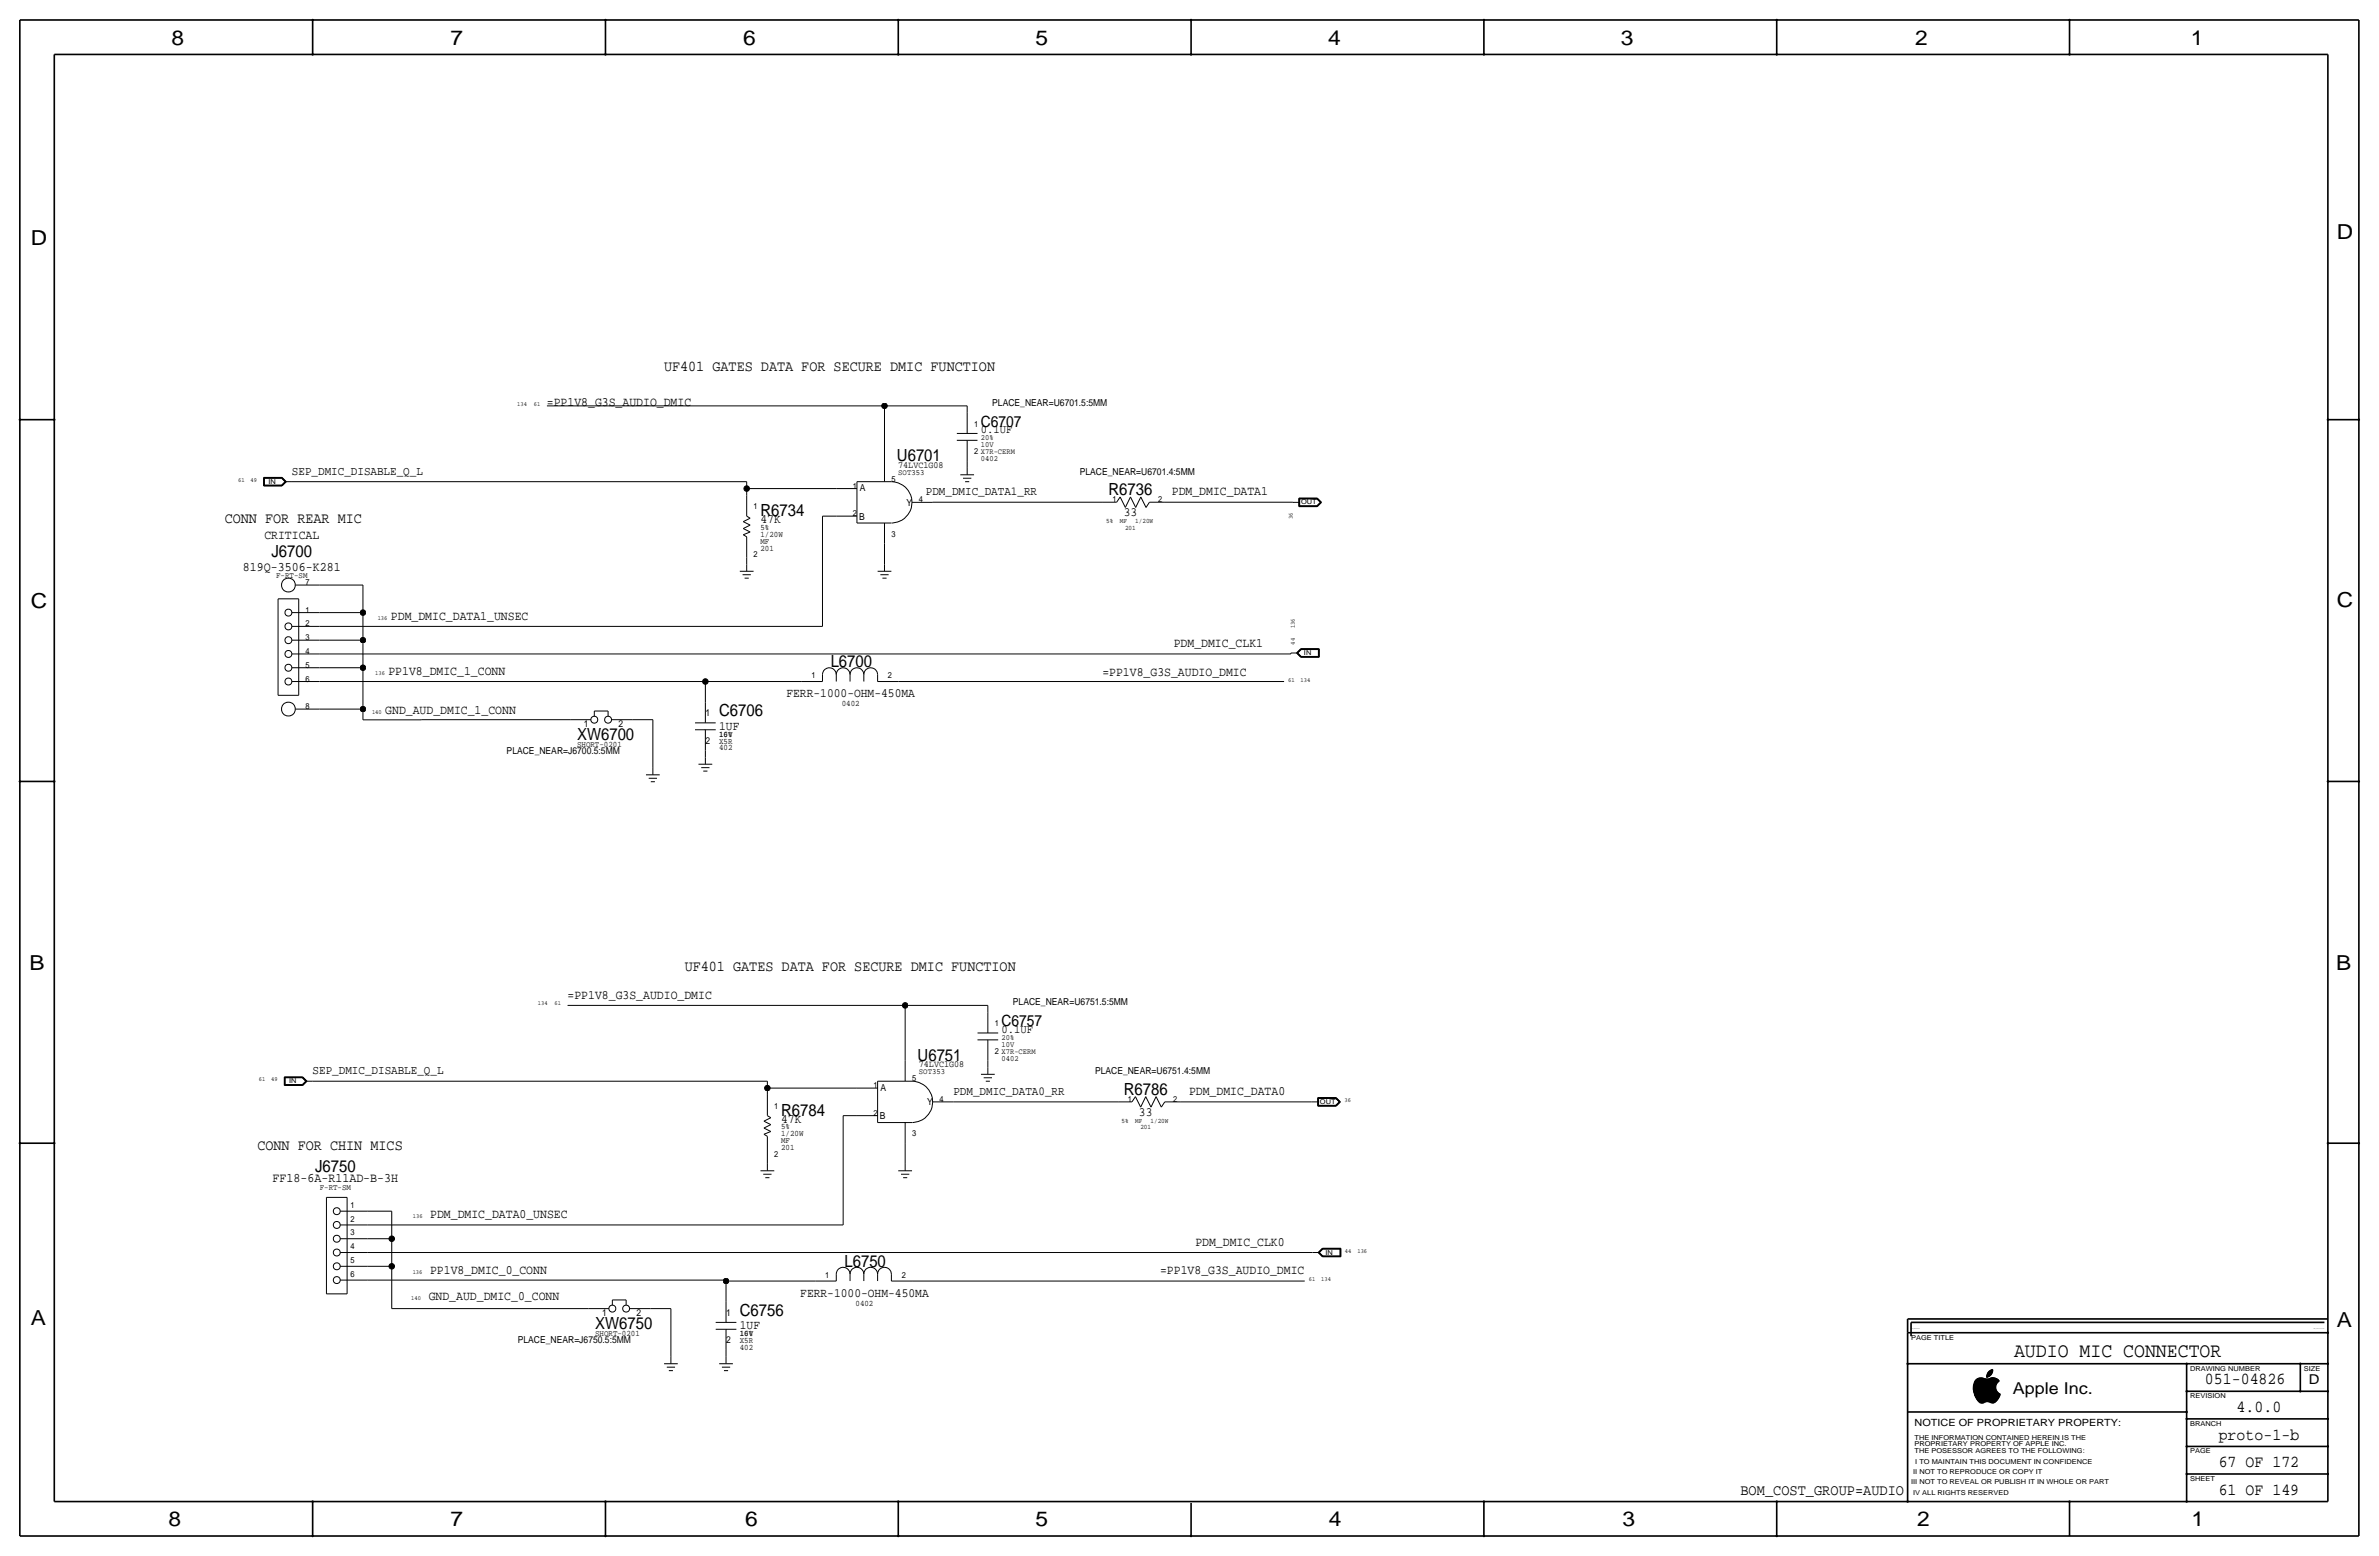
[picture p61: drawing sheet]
<svg xmlns="http://www.w3.org/2000/svg" width="877mm" height="574mm" viewBox="0 0 877 574" stroke-linecap="round" stroke-linejoin="round" font-family="sans-serif">
<defs><g id="words">
<g font-size="7.6">
<text x="63.2" y="16.5">8</text>
<text x="166.1" y="16.5">7</text>
<text x="274" y="16.5">6</text>
<text x="381.7" y="16.5">5</text>
<text x="489.7" y="16.5">4</text>
<text x="597.6" y="16.5">3</text>
<text x="706.1" y="16.5">2</text>
<text x="807.7" y="16.5">1</text>
<text x="861.5" y="88.1">D</text>
<text x="11.4" y="90.4">D</text>
<text x="11.4" y="224.3">C</text>
<text x="861.5" y="223.8">C</text>
<text x="10.9" y="357.6">B</text>
<text x="861.3" y="357.4">B</text>
<text x="11.4" y="488.4">A</text>
<text x="861.5" y="489.2">A</text>
<text x="62.2" y="562.6">8</text>
<text x="166.1" y="562.6">7</text>
<text x="274.8" y="562.6">6</text>
<text x="381.7" y="562.6">5</text>
<text x="489.9" y="562.6">4</text>
<text x="598.1" y="562.6">3</text>
<text x="706.8" y="562.6">2</text>
<text x="807.9" y="562.6">1</text>
</g>
<text font-size="7.5" x="742.5" y="500.1">AUDIO MIC CONNECTOR</text>
<g font-size="6.2">
<text x="330.7" y="169.9">U6701</text>
<text x="408.7" y="182.6">R6736</text>
<text x="280.4" y="190.2">R6734</text>
<text x="100.1" y="205.5">J6700</text>
<text x="306.3" y="245.9">L6700</text>
<text x="265.1" y="263.9">C6706</text>
<text x="212.8" y="272.9">XW6700</text>
<text x="338.3" y="390.9">U6751</text>
<text x="414.3" y="403.6">R6786</text>
<text x="288" y="411.2">R6784</text>
<text x="116.2" y="432">J6750</text>
<text x="311.3" y="466.9">L6750</text>
<text x="272.7" y="484.9">C6756</text>
<text x="219.4" y="490">XW6750</text>
<text x="812.9" y="510.3">051-04826</text>
<text x="824.6" y="520.4">4.0.0</text>
<text x="818" y="530.6">proto-1-b</text>
<text x="818" y="540.8">67 OF 172</text>
<text x="818" y="550.9">61 OF 149</text>
</g>
<text font-size="6" x="742.1" y="513.9">Apple Inc.</text>
<g font-size="5.7">
<text x="361.6" y="157.2">C6707</text>
<text x="369.3" y="378.2">C6757</text>
</g>
<g font-size="5.6">
<text x="244.8" y="136.9">UF401 GATES DATA FOR SECURE DMIC FUNCTION</text>
<text x="82.9" y="192.8">CONN FOR REAR MIC</text>
<text x="252.4" y="357.9">UF401 GATES DATA FOR SECURE DMIC FUNCTION</text>
<text x="94.9" y="423.9">CONN FOR CHIN MICS</text>
<text x="641.7" y="550.9">BOM_COST_GROUP=AUDIO</text>
</g>
<text font-size="5" x="851.2" y="510.3">D</text>
<g font-size="4.8">
<text x="89.6" y="210.6">819Q-3506-K281</text>
<text x="100.5" y="435.8">FF18-6A-R11AD-B-3H</text>
</g>
<g font-size="4.7">
<text x="201.6" y="149.6">=PP1V8_G3S_AUDIO_DMIC</text>
<text x="432" y="182.6">PDM_DMIC_DATA1</text>
<text x="414.3" y="190.2">33</text>
<text x="280.4" y="192.8">47K</text>
<text x="97.5" y="198.8">CRITICAL</text>
<text x="144.1" y="228.7">PDM_DMIC_DATA1_UNSEC</text>
<text x="432.7" y="238.5">PDM_DMIC_CLK1</text>
<text x="143.2" y="248.7">PP1V8_DMIC_1_CONN</text>
<text x="406.4" y="249">=PP1V8_G3S_AUDIO_DMIC</text>
<text x="289.9" y="257">FERR-1000-OHM-450MA</text>
<text x="142" y="263.1">GND_AUD_DMIC_1_CONN</text>
<text x="265.1" y="269">1UF</text>
<text x="209.2" y="368">=PP1V8_G3S_AUDIO_DMIC</text>
<text x="438.4" y="403.7">PDM_DMIC_DATA0</text>
<text x="288" y="413.8">47K</text>
<text x="419.9" y="411.2">33</text>
<text x="158.6" y="449">PDM_DMIC_DATA0_UNSEC</text>
<text x="440.7" y="459.1">PDM_DMIC_CLK0</text>
<text x="158.5" y="469.6">PP1V8_DMIC_0_CONN</text>
<text x="427.7" y="469.6">=PP1V8_G3S_AUDIO_DMIC</text>
<text x="158" y="479.3">GND_AUD_DMIC_0_CONN</text>
<text x="295" y="478">FERR-1000-OHM-450MA</text>
<text x="272.7" y="490">1UF</text>
</g>
<g font-size="4.5">
<text x="107.6" y="175">SEP_DMIC_DISABLE_Q_L</text>
<text x="341.3" y="182.6">PDM_DMIC_DATA1_RR</text>
<text x="115.3" y="396">SEP_DMIC_DISABLE_Q_L</text>
<text x="351.5" y="403.6">PDM_DMIC_DATA0_RR</text>
</g>
<g font-size="4.4">
<text x="361.6" y="159.8">0.1UF</text>
<text x="369.3" y="380.7">0.1UF</text>
</g>
<text font-size="3.7" x="705.8" y="525.5">NOTICE OF PROPRIETARY PROPERTY:</text>
<g font-size="3.5">
<text x="365.8" y="149.6">PLACE_NEAR=U6701.5:5MM</text>
<text x="331.2" y="172.5">74LVC1G08</text>
<text x="398.1" y="175">PLACE_NEAR=U6701.4:5MM</text>
<text x="316.9" y="181.1">A</text>
<text x="316.7" y="191.5">B</text>
<text x="334.1" y="186.4">Y</text>
<text x="260" y="263.9">1</text>
<text x="215.3" y="267.8">1</text>
<text x="228" y="267.8">2</text>
<text x="260" y="274.1">2</text>
<text x="186.8" y="278">PLACE_NEAR=J6700.5:5MM</text>
<text x="373.4" y="370.6">PLACE_NEAR=U6751.5:5MM</text>
<text x="338.8" y="393.4">74LVC1G08</text>
<text x="403.7" y="396">PLACE_NEAR=U6751.4:5MM</text>
<text x="324.6" y="402.1">A</text>
<text x="341.8" y="407.4">Y</text>
<text x="324.3" y="412.5">B</text>
<text x="221.9" y="484.9">1</text>
<text x="234.6" y="484.9">2</text>
<text x="267.7" y="484.9">1</text>
<text x="190.9" y="495">PLACE_NEAR=J6750.5:5MM</text>
<text x="267.7" y="495">2</text>
</g>
<g font-size="3.1">
<text x="359.1" y="157.2">1</text>
<text x="359.1" y="167.4">2 X7R-CERM</text>
<text x="328.6" y="177.5">5</text>
<text x="314.4" y="180.1">1</text>
<text x="338.8" y="185.2">4</text>
<text x="410.2" y="185.1">1</text>
<text x="426.9" y="185.1">2</text>
<text x="277.8" y="187.7">1</text>
<text x="314.4" y="190.2">2</text>
<text x="280.4" y="195.3">5%</text>
<text x="280.4" y="197.9">1/20W</text>
<text x="328.6" y="197.9">3</text>
<text x="280.4" y="202.9">201</text>
<text x="280.4" y="200.4">MF</text>
<text x="277.8" y="205.5">2</text>
<text x="101.8" y="213.1">F-RT-SM</text>
<text x="112.7" y="215.6">7</text>
<text x="112.7" y="225.8">1</text>
<text x="112.7" y="230.9">2</text>
<text x="112.7" y="236">3</text>
<text x="112.7" y="241">4</text>
<text x="112.7" y="251.2">6</text>
<text x="112.7" y="246.1">5</text>
<text x="299.2" y="249.9">1</text>
<text x="327.4" y="249.9">2</text>
<text x="112.7" y="261.4">8</text>
<text x="310.3" y="260.4">0402</text>
<text x="212.8" y="275.4">SHORT-0201</text>
<text x="265.1" y="274.1">X5R</text>
<text x="265.1" y="271.5">10%</text>
<text x="265.1" y="271.5">16V</text>
<text x="265.1" y="276.6">402</text>
<text x="366.7" y="378.2">1</text>
<text x="366.7" y="388.4">2 X7R-CERM</text>
<text x="322" y="401.1">1</text>
<text x="336.2" y="398.5">5</text>
<text x="346.4" y="406.1">4</text>
<text x="415.8" y="406.1">1</text>
<text x="432.6" y="406.1">2</text>
<text x="285.4" y="408.7">1</text>
<text x="322" y="411.2">2</text>
<text x="288" y="418.8">1/20W</text>
<text x="288" y="416.3">5%</text>
<text x="336.2" y="418.8">3</text>
<text x="288" y="423.9">201</text>
<text x="288" y="421.4">MF</text>
<text x="285.4" y="426.5">2</text>
<text x="117.9" y="438.6">F-RT-SM</text>
<text x="129.2" y="445.2">1</text>
<text x="129.2" y="455.3">3</text>
<text x="129.2" y="450.2">2</text>
<text x="129.2" y="460.4">4</text>
<text x="129.2" y="465.5">5</text>
<text x="129.2" y="470.6">6</text>
<text x="304.2" y="470.9">1</text>
<text x="332.4" y="470.9">2</text>
<text x="315.4" y="481.3">0402</text>
<text x="219.4" y="492.5">SHORT-0201</text>
<text x="272.7" y="495">X5R</text>
<text x="272.7" y="492.5">10%</text>
<text x="272.7" y="497.6">402</text>
<text x="274.4" y="492.5">6V</text>
</g>
<g font-size="3">
<text x="331.2" y="175">SOT353</text>
<text x="338.8" y="396">SOT353</text>
</g>
<g font-size="2.9">
<text x="361.6" y="164.8">10V</text>
<text x="361.6" y="162.3">20%</text>
<text x="361.6" y="169.9">0402</text>
<text x="369.3" y="383.3">20%</text>
<text x="369.3" y="385.8">10V</text>
<text x="369.3" y="390.9">0402</text>
</g>
<g font-size="2.5">
<text x="99" y="178.3">IN</text>
<text x="479.7" y="185.9">OUT</text>
<text x="407.8" y="192.7">5%</text>
<text x="412.9" y="192.7">MF</text>
<text x="414.8" y="195.3">201</text>
<text x="418.5" y="192.7">1/20W</text>
<text x="480.7" y="241.5">IN</text>
<text x="106.6" y="399.3">IN</text>
<text x="486.6" y="406.9">OUT</text>
<text x="413.5" y="413.8">5%</text>
<text x="418.5" y="413.8">MF</text>
<text x="424.2" y="413.8">1/20W</text>
<text x="420.4" y="416.3">201</text>
<text x="488.7" y="462.4">IN</text>
<text x="704.5" y="493.8">PAGE TITLE</text>
<text x="807.4" y="505.2">DRAWING NUMBER</text>
<text x="849.3" y="505.2">SIZE</text>
<text x="807.4" y="515.4">REVISION</text>
<text x="807.4" y="525.5">BRANCH</text>
<text x="705.8" y="533.1">PROPRIETARY PROPERTY OF APPLE INC.</text>
<text x="705.8" y="530.6">THE INFORMATION CONTAINED HEREIN IS THE</text>
<text x="705.8" y="535.7">THE POSESSOR AGREES TO THE FOLLOWING:</text>
<text x="706.1" y="539.5">I TO MAINTAIN THIS DOCUMENT IN CONFIDENCE</text>
<text x="807.4" y="535.7">PAGE</text>
<text x="705.3" y="543.3">II NOT TO REPRODUCE OR COPY IT</text>
<text x="807.4" y="545.8">SHEET</text>
<text x="704.5" y="547.1">III NOT TO REVEAL OR PUBLISH IT IN WHOLE OR PART</text>
<text x="705.3" y="550.9">IV ALL RIGHTS RESERVED</text>
</g>
<g font-size="2.3">
<text x="190.7" y="149.6">134</text>
<text x="196.8" y="149.6">61</text>
<text x="87.8" y="177.5">61</text>
<text x="92.4" y="177.5">49</text>
<text x="476.6" y="191.4" transform="rotate(-90 476.6 191.4)">36</text>
<text x="139.2" y="228.7">136</text>
<text x="477.4" y="231.5" transform="rotate(-90 477.4 231.5)">136</text>
<text x="477.4" y="237.6" transform="rotate(-90 477.4 237.6)">44</text>
<text x="138.3" y="248.7">136</text>
<text x="474.9" y="251.2">61</text>
<text x="479.5" y="251.2">134</text>
<text x="137.2" y="263.1">140</text>
<text x="198.3" y="370.6">134</text>
<text x="204.4" y="370.6">61</text>
<text x="95.4" y="398.5">61</text>
<text x="100" y="398.5">49</text>
<text x="495.7" y="406.1">36</text>
<text x="152.2" y="449">136</text>
<text x="495.9" y="461.7">44</text>
<text x="500.4" y="461.7">136</text>
<text x="152.1" y="469.6">136</text>
<text x="482.5" y="472.2">61</text>
<text x="487.1" y="472.2">134</text>
<text x="151.6" y="479.3">140</text>
</g>
<g font-size=".4">
<text x="704.5" y="490">SYNC_MASTER=DIRK</text>
<text x="852.9" y="490">SYNC_DATE=12/12/2019</text>
</g>
</g></defs>
<g fill="none" stroke="#000" stroke-width=".37">
<path d="M201.6 149.6h124.5zM326.1 149.6h30.5zM326.1 149.6v20.3zM352.8 159.8h7.6zM356.6 149.6v2.5zM356.6 152.1v7.7zM97.2 176v3.1zM97.2 179.1h6.8zM97.2 176h6.8zM97.3 176.1h6.6zM97.3 176.1v2.9zM97.3 179h6.6z"/>
<path d="M97.4 176.2h6.5zM97.4 176.2v2.7zM97.4 178.9h6.5zM97.5 176.3h6.3zM97.5 176.3v2.5zM97.5 178.8h6.3zM103.8 176.3l1.3 1.2zM103.8 178.8l1.3-1.3zM103.9 176.2l1.4 1.3zM103.9 178.9l1.4-1.4zM103.9 176.1l1.5 1.4zM104 176l1.6 1.5z"/>
<path d="M104 179.1l1.6-1.6zM105.1 177.5h2.5zM105.4 177.5l-1.5 1.5zM107.6 177.5h167.7zM275.3 177.5v2.6zM315.9 177.5h12.7zM315.9 177.5v15.3zM326.1 169.9v7.6zM328.6 177.5a7.6 7.6 0 0 1 7.6 7.6 7.6 7.6 0 0 1-7.5 7.7M352.8 162.3h7.6zM354 175h5.1zM355 176.3h3.1z"/>
<path d="M355.8 177.5h1.5zM356.6 169.9v2.6zM356.6 172.5v2.5zM356.6 162.3v7.6zM274 197.1l1.3 .8zM274 197.1l2.6-1zM274 194.8l2.6 1.3zM274 194.8l2.6-1.3zM274 192.3l2.6 1.2zM274 192.3l2.6-1.3zM275.3 180.1h33zM275.3 180.1v2.5z"/>
<path d="M275.3 197.9v7.6zM275.3 182.6v7.6zM275.3 190.2l1.3 .8zM303.2 190.2v40.7zM303.2 190.2h5.1zM308.3 180.1h7.6zM308.3 190.2h7.6zM315.9 192.8h12.7zM326.1 192.8v7.6zM336.2 185.2h7.7zM343.9 185.1h62.7zM343.9 185.1h.1"/>
<path d="M406.6 185.1h5.1zM413 183.2l-1.3 1.9zM413 183.2l1.9 3.8zM416.8 183.2l-1.9 3.8zM416.8 183.2l1.9 3.8zM420.6 183.2l1.9 3.8zM420.6 183.2l-1.9 3.8zM423.8 185.1h5.7zM423.8 185.1l-1.3 1.9zM429.5 185.1h47.1zM476.6 185.1h.1M476.6 185.2h2.5z"/>
<path d="M478.8 183.6h6.8zM478.8 186.7h6.8zM478.8 183.6v3.1zM478.9 183.7h6.7zM478.9 183.7v2.9zM478.9 186.6h6.7zM479 183.8h6.5zM479 183.8v2.7zM479 186.5h6.5zM479.1 183.9h6.4zM479.1 183.9v2.5zM479.1 186.4h6.4z"/>
<path d="M485.5 183.9l1.3 1.3zM485.5 186.4l1.3-1.2zM485.5 183.8l1.4 1.4zM485.6 183.7l1.5 1.5zM485.6 186.6l1.5-1.4zM485.6 183.6l1.6 1.6zM486.9 185.2l-1.4 1.3zM487.2 185.2l-1.6 1.5zM108.9 215.6h8.9zM117.8 215.6h16zM133.8 215.6v10.2zM272.7 210.6h5.1z"/>
<path d="M273.8 211.8h3zM274.5 213.1h1.5zM275.3 205.5v2.5zM275.3 208v2.6zM323.5 210.6h5.1zM324.6 211.8h3zM325.3 213.1h1.5zM326.1 200.4v7.6zM326.1 208v2.6zM102.5 220.7h7.6zM102.5 220.7v35.6zM107.6 236h10.2z"/>
<path d="M107.6 230.9h10.2zM107.6 225.8h10.2zM110.1 220.7v35.6zM117.8 230.9h185.4zM117.8 225.8h16zM117.8 236h16zM133.8 225.8v10.2zM133.8 236v10.1zM479.6 239.1l-1.6 1.6zM479.6 239.1h6.8zM479.6 239.2l-1.5 1.5zM479.6 239.2h6.7z"/>
<path d="M479.7 239.3l-1.4 1.4zM479.7 239.3h6.5zM479.7 239.4l-1.3 1.3zM479.7 239.4h6.4zM486.1 239.4v2.6zM486.2 239.3v2.8zM486.3 239.2v3zM486.4 239.1v3.2zM102.5 256.3h7.6zM107.6 251.2h10.2zM107.6 246.1h10.2zM107.6 241h10.2z"/>
<path d="M117.8 241h358.1zM117.8 251.2h142.2zM117.8 246.1h16zM133.8 246.1v15.3zM260 251.2h35.6zM260 251.2v7.6zM260 258.8v7.6zM295.6 251.2h7.6zM303.2 248.7v2.5zM303.2 248.7a2.54 2.54 0 0 1 2.6-2.6 2.54 2.54 0 0 1 2.5 2.6 2.54 2.54 0 0 1 2.5-2.6 2.54 2.54 0 0 1 2.6 2.6 2.54 2.54 0 0 1 2.5-2.6 2.54 2.54 0 0 1 2.6 2.6 2.54 2.54 0 0 1 2.5-2.6 2.54 2.54 0 0 1 2.5 2.6M308.3 248.7v2.5zM313.4 248.7v2.5z"/>
<path d="M318.5 248.7v2.5zM323.5 248.7v2.5zM323.5 251.2h7.7zM331.2 251.2h142.2zM475.9 240.7v.3zM475.9 240.7h2.5zM478 240.7l1.6 1.6zM478.1 240.7l1.5 1.5zM478.3 240.7l1.4 1.4zM478.4 240.7l1.3 1.3zM479.6 242.3h6.8zM479.6 242.2h6.7z"/>
<path d="M479.7 242.1h6.5zM479.7 242h6.4zM108.9 261.4h8.9zM117.8 261.4h16zM133.8 261.4v3.9zM133.8 265.3h21.5zM155.3 265.3h.1M155.3 265.3h54.9zM210.2 265.3h7.6zM219.1 262.1v1.9zM219.1 262.1h5.1zM224.2 262.1v1.9z"/>
<path d="M225.5 265.3h7.6zM233.1 265.3h7.6zM240.7 265.3v17.8zM256.2 266.4h7.7zM256.2 269h7.7zM260 276.6v2.5zM260 269v7.6zM260 279.1v2.6zM238.2 285.6h5zM239.2 286.9h3zM239.9 288.1h1.6zM240.7 283.1v2.5z"/>
<path d="M257.5 281.7h5.1zM258.5 283h3.1zM259.3 284.2h1.5zM209.2 370.6h124.5zM333.7 370.6h30.5zM333.7 370.6v20.3zM364.2 370.6v2.5zM364.2 373.1v7.6zM104.8 397v3.1zM104.8 397h6.8zM104.9 397.1h6.7zM104.9 397.1v2.9z"/>
<path d="M104.9 400h6.7zM105 397.2h6.5zM105 397.2v2.7zM105 399.9h6.5zM105.1 397.3h6.4zM105.1 397.3v2.5zM105.1 399.8h6.4zM111.5 397.3l1.2 1.2zM111.5 399.8l1.2-1.3zM111.5 397.2l1.4 1.3zM111.5 399.9l1.4-1.4zM111.6 397.1l1.4 1.4z"/>
<path d="M111.6 400l1.4-1.5zM111.6 397l1.6 1.5zM112.7 398.5h2.6zM113.2 398.5l-1.6 1.6zM115.3 398.5h167.6zM282.9 398.5v2.6zM323.5 398.5h12.7zM323.5 398.5v15.3zM333.7 390.9v7.6zM336.2 398.5a7.6 7.6 0 0 1 7.6 7.6 7.6 7.6 0 0 1-7.5 7.7M360.4 380.7h7.6zM360.4 383.3h7.6z"/>
<path d="M361.6 396h5.1zM362.7 397.3h3zM363.4 398.5h1.5zM364.2 390.9v2.5zM364.2 393.4v2.6zM364.2 383.3v7.6zM104.8 400.1h6.8zM281.6 418.1l1.3 .7zM281.6 418.1l2.6-1zM281.6 415.8l2.6 1.3zM281.6 415.8l2.6-1.3zM281.6 413.3l2.6 1.2z"/>
<path d="M281.6 413.3l2.6-1.3zM282.9 401.1h33zM282.9 401.1v2.5zM282.9 418.8v7.7zM282.9 403.6v7.6zM282.9 411.2l1.3 .8zM310.8 411.2v40.3zM310.8 411.2h5.1zM315.9 401.1h7.6zM315.9 411.2h7.6zM323.5 413.8h12.7zM333.7 413.8v7.6z"/>
<path d="M343.9 406.1h7.6zM351.5 406.1h60.7zM412.2 406.1h5.1zM418.6 404.2l-1.3 1.9zM418.6 404.2l1.9 3.9zM422.4 404.2l-1.9 3.9zM422.4 404.2l1.9 3.9zM426.2 404.2l1.9 3.9zM426.2 404.2l-1.9 3.9zM429.4 406.1h5.7zM429.4 406.1l-1.3 2zM435.1 406.1h48.5z"/>
<path d="M483.6 406.1h2.5zM485.8 404.6h6.8zM485.8 407.7h6.8zM485.8 404.6v3.1zM485.9 404.7h6.7zM485.9 404.7v2.9zM485.9 407.6h6.7zM486 404.8h6.5zM486 404.8v2.7zM486 407.5h6.5zM486.1 404.9h6.4zM486.1 404.9v2.5z"/>
<path d="M486.1 407.4h6.4zM492.5 404.9l1.2 1.2zM492.5 404.8l1.4 1.3zM492.5 407.5l1.4-1.4zM492.6 404.7l1.4 1.4zM492.6 407.6l1.4-1.5zM492.6 404.6l1.6 1.5zM492.6 407.7l1.6-1.6zM493.7 406.1l-1.2 1.3zM280.4 431.5h5zM281.4 432.8h3zM282.1 434.1h1.6z"/>
<path d="M282.9 426.5v2.5zM282.9 429v2.5zM331.2 431.5h5zM332.2 432.8h3zM332.9 434.1h1.6zM333.7 421.4v7.6zM333.7 429v2.5zM120.3 441.4h7.7zM120.3 441.4v35.5zM125.4 451.5h10.2zM125.4 456.6h10.2zM125.4 446.4h10.2z"/>
<path d="M128 441.4v35.5zM135.6 456.6h8.8zM135.6 446.4h8.8zM135.6 451.5h175.2zM144.4 456.6v10.2zM144.4 446.4v10.2zM120.3 476.9h7.7zM125.4 461.7h10.2zM125.4 466.8h10.2zM125.4 471.8h10.2zM135.6 466.8h8.8zM135.6 471.8h132.1z"/>
<path d="M135.6 461.7h348.3zM144.4 466.8v15.5zM225.8 479.1v2zM225.8 479.1h5zM230.8 479.1v2zM267.7 471.8v.4zM267.7 472.2h33zM267.7 472.2v7.6zM267.7 479.8v7.6zM300.7 472.2h7.6zM308.3 469.6v2.6zM308.3 469.6a2.54 2.54 0 0 1 2.5-2.5 2.54 2.54 0 0 1 2.6 2.5 2.54 2.54 0 0 1 2.5-2.5 2.54 2.54 0 0 1 2.6 2.5 2.54 2.54 0 0 1 2.5-2.5 2.54 2.54 0 0 1 2.5 2.5 2.54 2.54 0 0 1 2.6-2.5 2.54 2.54 0 0 1 2.5 2.5"/>
<path d="M313.4 469.6v2.6zM318.5 469.6v2.6zM323.5 469.6v2.6zM328.6 469.6v2.6zM328.6 472.2h7.6zM336.2 472.2h144.8zM483.9 461.7h2.5zM486 461.7l1.5-1.6zM486 461.7l1.5 1.5zM486.1 461.7l1.5-1.5zM486.1 461.7l1.5 1.4zM486.3 461.7l1.3 1.3z"/>
<path d="M486.4 461.7l1.3-1.3zM486.4 461.7l1.3 1.2zM487.5 460.1h6.8zM487.5 463.2h6.8zM487.6 460.2h6.6zM487.6 463.1h6.6zM487.6 460.3l-1.3 1.4zM487.6 460.3h6.5zM487.6 463h6.5zM487.7 460.4h6.3zM487.7 462.9h6.3zM494 460.4v2.5z"/>
<path d="M494.1 460.3v2.7zM494.2 460.2v2.9zM494.3 460.1v3.1zM144.4 482.3h72.5zM216.9 482.3h7.6zM232.1 482.3h7.6zM239.7 482.3h7.6zM247.3 482.3v17.8zM263.9 487.4h7.6zM263.9 490h7.6zM267.7 497.6v2.5zM267.7 490v7.6z"/>
<path d="M244.8 502.7h5.1zM245.8 503.9h3.1zM246.6 505.2h1.5zM247.3 500.1v2.6zM265.1 502.7h5.1zM266.1 503.9h3.1zM266.9 505.2h1.5zM267.7 500.1v2.6zM727.5 511.7h8.3zM727.5 512h8.3zM727.5 512.1h8.3zM727.5 512.2h8.4z"/>
<path d="M727.5 512.3h8.4zM727.5 511.2h8.2zM727.5 511.3h8.2zM727.5 511.5h8.2zM727.5 511.8h8.3zM727.5 511.6h8.3zM727.5 512.4h8.5zM727.5 511.9h8.3zM727.5 511.4h8.2zM727.5 511.1h8.3zM727.6 512.8h8.6zM727.6 510.8h8.2z"/>
<path d="M727.6 511h8.2zM727.6 512.7h8.5zM727.6 512.5h8.4zM727.6 512.6h8.4zM727.6 510.9h8.2zM727.6 510.7h8.2zM727.6 512.9h8.6zM727.6 513.1h8.8zM727.6 513h8.7zM727.6 510.6h8.3zM727.6 510.5h8.3zM727.7 510.4h8.2z"/>
<path d="M727.7 513.2h8.8zM727.7 510.3h8.3zM727.7 510.2h8.3zM727.7 513.3h9zM727.7 513.4h9.1zM727.7 510.1h8.3zM727.8 513.6h9.2zM727.8 510h8.3zM727.8 513.5h9.1zM727.8 509.9h8.4zM727.8 513.7h9.4zM727.8 513.8h9.6z"/>
<path d="M727.8 509.8h8.5zM727.9 513.9h9.5zM727.9 509.7h8.4zM727.9 509.6h8.5zM727.9 514h9.5zM727.9 514.1h9.5zM728 509.5h8.5zM728 514.2h9.4zM728 509.3h8.7zM728 509.4h8.6zM728 514.4h9.3zM728.1 509.2h8.8z"/>
<path d="M728.1 514.5h9.2zM728.1 509.1h8.9zM728.1 514.6h9.1zM728.2 509h8.8zM728.2 514.7h9zM728.2 514.8h9zM728.3 508.9h8.7zM728.3 514.9h8.8zM728.3 508.8h8.6zM728.3 515.1h8.7zM728.3 515h8.8zM728.4 508.7h8.4z"/>
<path d="M728.4 515.2h8.6zM728.5 515.3h8.4zM728.5 508.6h8.2zM728.5 515.4h8.4zM728.6 515.5h8.2zM728.6 508.5h7.9zM728.7 515.6h8zM728.7 508.4h7.7zM728.7 515.7h8zM728.8 515.8h7.7zM728.9 508.3h3.1zM728.9 515.9h7.6z"/>
<path d="M728.9 516h7.5zM729 508.2h2.6zM729 516.1h7.3zM729.1 516.2h7.1zM729.2 516.3h6.9zM729.2 508.1a4.7 4.7 0 0 0-1.2 6.3l1.8 2.6 .8 .2 1-.3M729.3 508.1h2.1zM729.3 516.4h6.7zM729.4 516.5h6.5zM729.5 516.6h6.3zM729.6 516.7h2.5zM729.6 507.9h1.4z"/>
<path d="M729.7 516.8h2.1zM729.8 516.9h1.9zM729.9 517h1.6zM730.2 517.1h1zM732.4 507.5h.6zM732.4 507.4h.8zM732.4 507.6h.4zM732.4 507h1.4zM732.4 507.1h1.3zM732.4 507.2h1.2zM732.4 507.3h1zM732.5 506.8h1.5z"/>
<path d="M732.5 506.9h1.4zM732.5 506.6h1.7zM732.5 506.7h1.6zM732.6 506.5h1.7zM732.6 506.4h1.7zM732.7 506.3h1.7zM732.7 506.2h1.7zM732.8 506.1h1.7zM732.8 506h1.7zM732.9 505.9h1.6zM733 505.8h1.6zM733.1 505.7h1.5z"/>
<path d="M733.1 508.3h3.1zM733.2 505.6h1.4zM733.2 516.7h2.5zM733.3 505.5h1.4zM733.4 505.4h1.3zM733.4 508.2h2.6zM733.6 505.3h1.1zM733.6 516.8h2zM733.6 508.1a2.99 2.99 0 0 1 3.5 1 2.71 2.71 0 0 0-1.3 2.5 2.71 2.71 0 0 0 1.7 2.3 3.5 3.5 0 0 1-3.1 3.2l-1.6-.4-1.1 .2M733.7 508.1h2.1zM733.7 508.1l-1.3 .2-1.9-.4-1.3 .2M733.7 505.2h1z"/>
<path d="M733.8 516.9h1.7zM733.9 505.1h.8zM733.9 507.9h1.6zM734 517h1.3zM734.1 505h.6zM734.3 504.9h.4zM734.3 507.8h.8zM734.3 517.1h.7zM734.7 504.7a2.81 2.81 0 0 0-2.3 3 2.71 2.71 0 0 0 2.3-2.9"/>
<circle cx="106.3" cy="215.7" r="2.56"/>
<circle cx="106.3" cy="230.9" r="1.28"/>
<circle cx="106.3" cy="225.8" r="1.28"/>
<circle cx="106.3" cy="236" r="1.28"/>
<circle cx="106.3" cy="246.1" r="1.28"/>
<circle cx="106.3" cy="241.1" r="1.28"/>
<circle cx="106.3" cy="251.2" r="1.28"/>
<circle cx="106.3" cy="261.4" r="2.56"/>
<circle cx="219.1" cy="265.3" r="1.28"/>
<circle cx="224.2" cy="265.3" r="1.28"/>
<circle cx="124.1" cy="446.4" r="1.28"/>
<circle cx="124.1" cy="456.6" r="1.28"/>
<circle cx="124.1" cy="451.5" r="1.28"/>
<circle cx="124.1" cy="471.8" r="1.28"/>
<circle cx="124.1" cy="461.7" r="1.28"/>
<circle cx="124.1" cy="466.8" r="1.28"/>
<circle cx="225.7" cy="482.4" r="1.28"/>
<circle cx="230.8" cy="482.4" r="1.28"/>
</g>
<g fill="none" stroke="#000" stroke-width=".6">
<path d="M7.3 7.4v558.8zM7.3 7.4h862.3zM115.3 7.4v12.7zM223.2 7.4v12.7zM331.2 7.4v12.7zM439.1 7.4v12.7zM547.1 7.4v12.7zM655 7.4v12.7zM763 7.4v12.7zM869.6 7.4v558.8zM20 20.1v533.4zM20 20.1h838.2z"/>
<path d="M858.2 20.1v533.4zM7.3 154.7h12.7zM858.2 154.7h11.4zM7.3 288h12.7zM858.2 288h11.4zM7.3 421.4h12.7zM858.2 421.4h11.4zM703.3 486.2v5zM703.3 486.2h154.9zM703.3 491.2h154.9zM703.3 491.2v62.3zM704.5 487.4h152.4z"/>
<path d="M704.5 487.4v5.1zM703.3 502.7h154.9zM806.1 502.7v50.8zM806.1 512.8h52.1zM848.1 502.7v10.1zM703.3 520.4h102.8zM806.1 533.1h52.1zM806.1 523h52.1zM20 553.5h838.2zM115.3 553.5v12.7zM223.2 553.5v12.7zM331.2 553.5v12.7z"/>
<path d="M439.1 554v12.2zM547.1 553.5v12.7zM655 553.5v12.7zM763 553.5v12.7zM806.1 543.3h52.1zM7.3 566.2h862.3z"/>
</g>
<g fill="#000" stroke="#000" stroke-width=".37">
<path d="M115.1 7.2h.4v.3h-.4zM115.1 19.9h.4v.3h-.4zM223 7.2h.4v.3h-.4zM223 19.9h.4v.3h-.4zM331 19.9h.4v.3h-.4zM331 7.2h.4v.3h-.4zM438.9 7.2h.4v.3h-.4zM438.9 19.9h.4v.3h-.4zM546.9 7.2h.4v.3h-.4zM546.9 19.9h.4v.3h-.4zM654.8 19.9h.4v.3h-.4zM654.8 7.2h.4v.3h-.4z"/>
<path d="M762.8 19.9h.4v.3h-.4zM762.8 7.2h.4v.3h-.4zM7.1 154.5h.4v.4h-.4zM19.8 154.5h.4v.4h-.4zM858 154.5h.4v.4h-.4zM869.5 154.5h.3v.4h-.3zM7.1 287.9h.4v.3h-.4zM19.8 287.9h.4v.3h-.4zM858 287.9h.4v.3h-.4zM869.5 287.9h.3v.3h-.3zM7.1 421.2h.4v.4h-.4zM19.8 421.2h.4v.4h-.4z"/>
<path d="M858 421.2h.4v.4h-.4zM869.5 421.2h.3v.4h-.3zM858 491.1h.4v.3h-.4zM703.1 502.5h.4v.3h-.4zM806 502.5h.3v.3h-.3zM806 512.7h.3v.3h-.3zM847.9 512.7h.3v.3h-.3zM847.9 502.5h.3v.3h-.3zM858 502.5h.4v.3h-.4zM858 512.7h.4v.3h-.4zM806 520.3h.3v.3h-.3zM806 522.8h.3v.4h-.3z"/>
<path d="M806 533h.3v.3h-.3zM858 522.8h.4v.4h-.4zM858 533h.4v.3h-.4zM115.1 553.3h.4v.3h-.4zM223 553.3h.4v.3h-.4zM331 553.3h.4v.3h-.4zM546.9 553.3h.4v.3h-.4zM654.8 553.3h.4v.3h-.4zM703.1 553.3h.4v.3h-.4zM762.8 553.3h.4v.3h-.4zM806 543.1h.3v.4h-.3zM806 553.3h.3v.3h-.3z"/>
<path d="M858 543.1h.4v.4h-.4zM115.1 566h.4v.3h-.4zM223 566h.4v.3h-.4zM331 566h.4v.3h-.4zM438.9 566h.4v.3h-.4zM546.9 566h.4v.3h-.4zM654.8 566h.4v.3h-.4z"/>
<circle cx="326.1" cy="149.6" r="1.02"/>
<circle cx="275.3" cy="180.1" r="1.02"/>
<circle cx="133.8" cy="236" r="1.02"/>
<circle cx="133.8" cy="225.8" r="1.02"/>
<circle cx="133.8" cy="246.1" r="1.02"/>
<circle cx="260" cy="251.2" r="1.02"/>
<circle cx="133.8" cy="261.4" r="1.02"/>
<circle cx="333.7" cy="370.6" r="1.02"/>
<circle cx="282.9" cy="401.1" r="1.02"/>
<circle cx="144.4" cy="456.6" r="1.02"/>
<circle cx="144.4" cy="466.8" r="1.02"/>
<circle cx="267.7" cy="472.2" r="1.02"/>
</g>
<use href="#words"/>
</svg>
